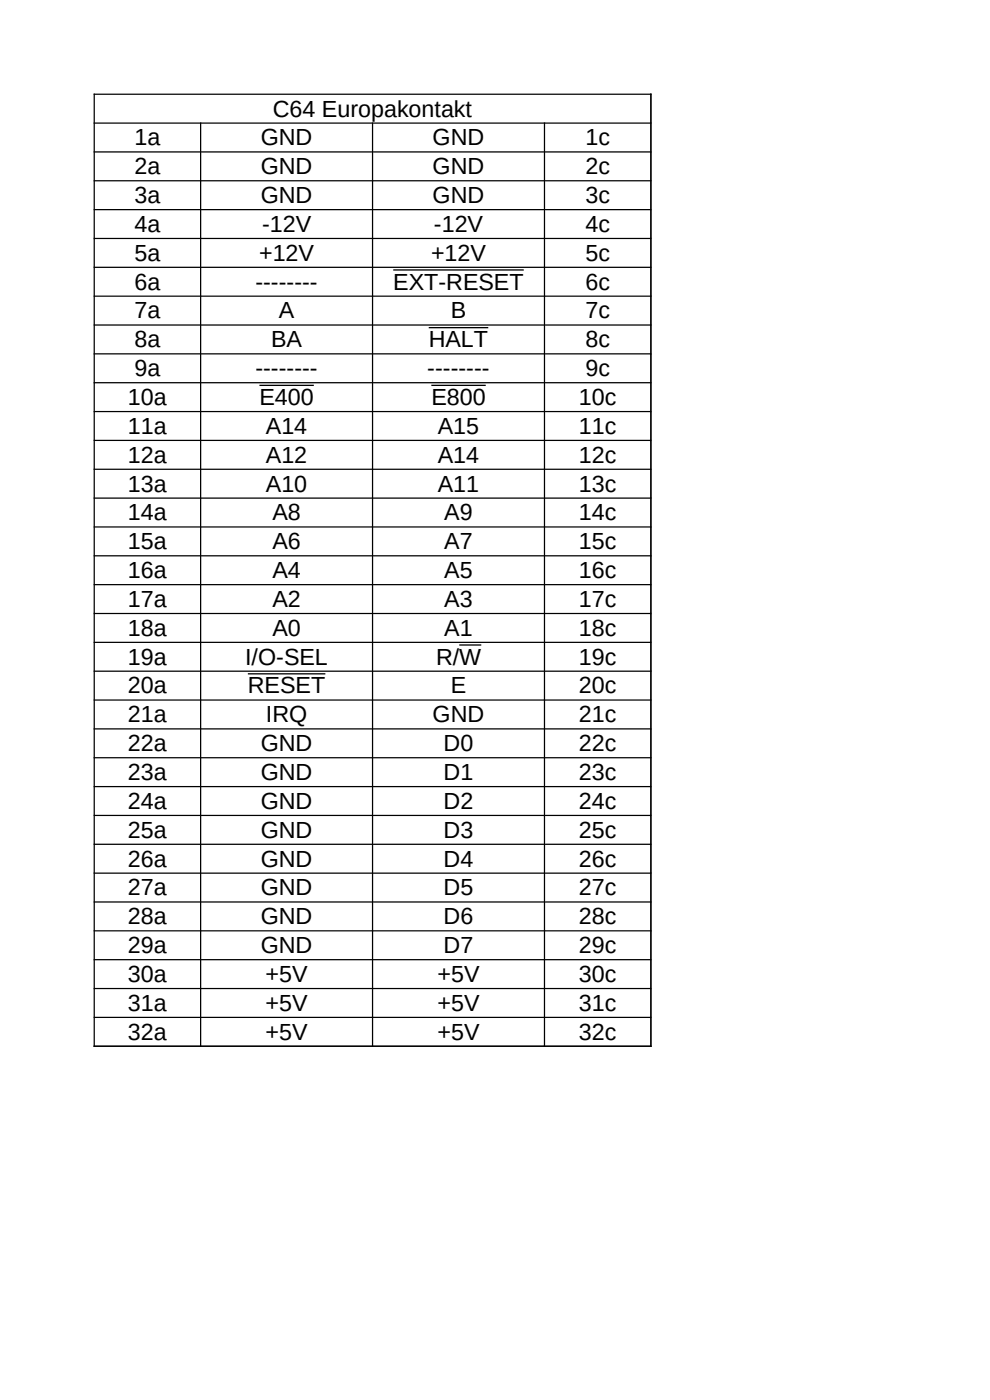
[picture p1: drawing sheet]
<svg xmlns="http://www.w3.org/2000/svg" width="210mm" height="297mm" viewBox="0 0 210 297" stroke-linecap="round" stroke-linejoin="round" font-family="sans-serif">
<defs><g id="words">
<g font-size="4.9">
<text x="57.9" y="24.8">C64 Europakontakt</text>
<text x="28.5" y="30.8">1a</text>
<text x="55.3" y="30.8">GND</text>
<text x="91.8" y="30.8">GND</text>
<text x="124.2" y="30.8">1c</text>
<text x="28.5" y="37">2a</text>
<text x="55.3" y="37">GND</text>
<text x="91.8" y="37">GND</text>
<text x="124.2" y="37">2c</text>
<text x="28.5" y="43.1">3a</text>
<text x="55.3" y="43.1">GND</text>
<text x="91.8" y="43.1">GND</text>
<text x="124.2" y="43.1">3c</text>
<text x="28.5" y="49.2">4a</text>
<text x="55.6" y="49.2">-12V</text>
<text x="92" y="49.2">-12V</text>
<text x="124.2" y="49.2">4c</text>
<text x="28.5" y="55.3">5a</text>
<text x="55" y="55.3">+12V</text>
<text x="91.4" y="55.3">+12V</text>
<text x="124.2" y="55.3">5c</text>
<text x="28.5" y="61.4">6a</text>
<text x="54.2" y="61.4">--------</text>
<text x="83.4" y="61.4">EXT-RESET</text>
<text x="124.2" y="61.4">6c</text>
<text x="28.5" y="67.6">7a</text>
<text x="59.2" y="67.6">A</text>
<text x="95.6" y="67.6">B</text>
<text x="124.2" y="67.6">7c</text>
<text x="28.5" y="73.7">8a</text>
<text x="57.5" y="73.7">BA</text>
<text x="90.9" y="73.7">HALT</text>
<text x="124.2" y="73.7">8c</text>
<text x="28.5" y="79.8">9a</text>
<text x="54.2" y="79.8">--------</text>
<text x="90.6" y="79.8">--------</text>
<text x="124.2" y="79.8">9c</text>
<text x="27.2" y="85.9">10a</text>
<text x="55" y="85.9">E400</text>
<text x="91.5" y="85.9">E800</text>
<text x="122.8" y="85.9">10c</text>
<text x="27.2" y="92">11a</text>
<text x="56.4" y="92">A14</text>
<text x="92.9" y="92">A15</text>
<text x="122.8" y="92">11c</text>
<text x="27.2" y="98.2">12a</text>
<text x="56.4" y="98.2">A12</text>
<text x="92.9" y="98.2">A14</text>
<text x="122.8" y="98.2">12c</text>
<text x="27.2" y="104.3">13a</text>
<text x="56.4" y="104.3">A10</text>
<text x="92.9" y="104.3">A11</text>
<text x="122.8" y="104.3">13c</text>
<text x="27.2" y="110.4">14a</text>
<text x="57.8" y="110.4">A8</text>
<text x="94.2" y="110.4">A9</text>
<text x="122.8" y="110.4">14c</text>
<text x="27.2" y="116.5">15a</text>
<text x="57.8" y="116.5">A6</text>
<text x="94.2" y="116.5">A7</text>
<text x="122.8" y="116.5">15c</text>
<text x="27.2" y="122.6">16a</text>
<text x="57.8" y="122.6">A4</text>
<text x="94.2" y="122.6">A5</text>
<text x="122.8" y="122.6">16c</text>
<text x="27.2" y="128.8">17a</text>
<text x="57.8" y="128.8">A2</text>
<text x="94.2" y="128.8">A3</text>
<text x="122.8" y="128.8">17c</text>
<text x="27.2" y="134.9">18a</text>
<text x="57.8" y="134.9">A0</text>
<text x="94.2" y="134.9">A1</text>
<text x="122.8" y="134.9">18c</text>
<text x="27.2" y="141">19a</text>
<text x="52" y="141">I/O-SEL</text>
<text x="92.5" y="141">R/W</text>
<text x="122.8" y="141">19c</text>
<text x="27.2" y="147.1">20a</text>
<text x="52.6" y="147.1">RESET</text>
<text x="95.6" y="147.1">E</text>
<text x="122.8" y="147.1">20c</text>
<text x="27.2" y="153.2">21a</text>
<text x="56.4" y="153.2">IRQ</text>
<text x="91.8" y="153.2">GND</text>
<text x="122.8" y="153.2">21c</text>
<text x="27.2" y="159.4">22a</text>
<text x="55.3" y="159.4">GND</text>
<text x="94.1" y="159.4">D0</text>
<text x="122.8" y="159.4">22c</text>
<text x="27.2" y="165.5">23a</text>
<text x="55.3" y="165.5">GND</text>
<text x="94.1" y="165.5">D1</text>
<text x="122.8" y="165.5">23c</text>
<text x="27.2" y="171.6">24a</text>
<text x="55.3" y="171.6">GND</text>
<text x="94.1" y="171.6">D2</text>
<text x="122.8" y="171.6">24c</text>
<text x="27.2" y="177.7">25a</text>
<text x="55.3" y="177.7">GND</text>
<text x="94.1" y="177.7">D3</text>
<text x="122.8" y="177.7">25c</text>
<text x="27.2" y="183.8">26a</text>
<text x="55.3" y="183.8">GND</text>
<text x="94.1" y="183.8">D4</text>
<text x="122.8" y="183.8">26c</text>
<text x="27.2" y="190">27a</text>
<text x="55.3" y="190">GND</text>
<text x="94.1" y="190">D5</text>
<text x="122.8" y="190">27c</text>
<text x="27.2" y="196.1">28a</text>
<text x="55.3" y="196.1">GND</text>
<text x="94.1" y="196.1">D6</text>
<text x="122.8" y="196.1">28c</text>
<text x="27.2" y="202.2">29a</text>
<text x="55.3" y="202.2">GND</text>
<text x="94.1" y="202.2">D7</text>
<text x="122.8" y="202.2">29c</text>
<text x="27.2" y="208.3">30a</text>
<text x="56.3" y="208.3">+5V</text>
<text x="92.8" y="208.3">+5V</text>
<text x="122.8" y="208.3">30c</text>
<text x="27.2" y="214.4">31a</text>
<text x="56.3" y="214.4">+5V</text>
<text x="92.8" y="214.4">+5V</text>
<text x="122.8" y="214.4">31c</text>
<text x="27.2" y="220.6">32a</text>
<text x="56.3" y="220.6">+5V</text>
<text x="92.8" y="220.6">+5V</text>
<text x="122.8" y="220.6">32c</text>
</g>
</g></defs>
<g fill="none" stroke="#000" stroke-width=".26">
<path d="M19.9 20h118.3M20 19.9v202.2M138.1 19.9v202.2M19.9 26.1h118.3M19.9 32.2h118.3M19.9 38.4h118.3M42.6 26v196.1M79 26v196.1M115.5 26v196.1M19.9 44.5h118.3M19.9 50.6h118.3M19.9 56.7h118.3"/>
<path d="M19.9 62.8h118.3M19.9 69h118.3M19.9 75.1h118.3M19.9 81.2h118.3M19.9 87.3h118.3M19.9 93.4h118.3M19.9 99.6h118.3M19.9 105.7h118.3M19.9 111.8h118.3M19.9 117.9h118.3M19.9 124h118.3M19.9 130.2h118.3"/>
<path d="M19.9 136.3h118.3M19.9 142.4h118.3M19.9 148.5h118.3M19.9 154.6h118.3M19.9 160.8h118.3M19.9 166.9h118.3M19.9 173h118.3M19.9 179.1h118.3M19.9 185.2h118.3M19.9 191.4h118.3M19.9 197.5h118.3M19.9 203.6h118.3"/>
<path d="M19.9 209.7h118.3M19.9 215.8h118.3M19.9 222h118.3"/>
</g>
<path d="M83.4 57.3h27.7M90.9 69.5h12.7M55 81.8h11.6M91.5 81.8h11.5M97.4 136.8h4.7M52.6 143h16.4" fill="none" stroke="#000" stroke-width=".28"/>
<use href="#words"/>
</svg>
